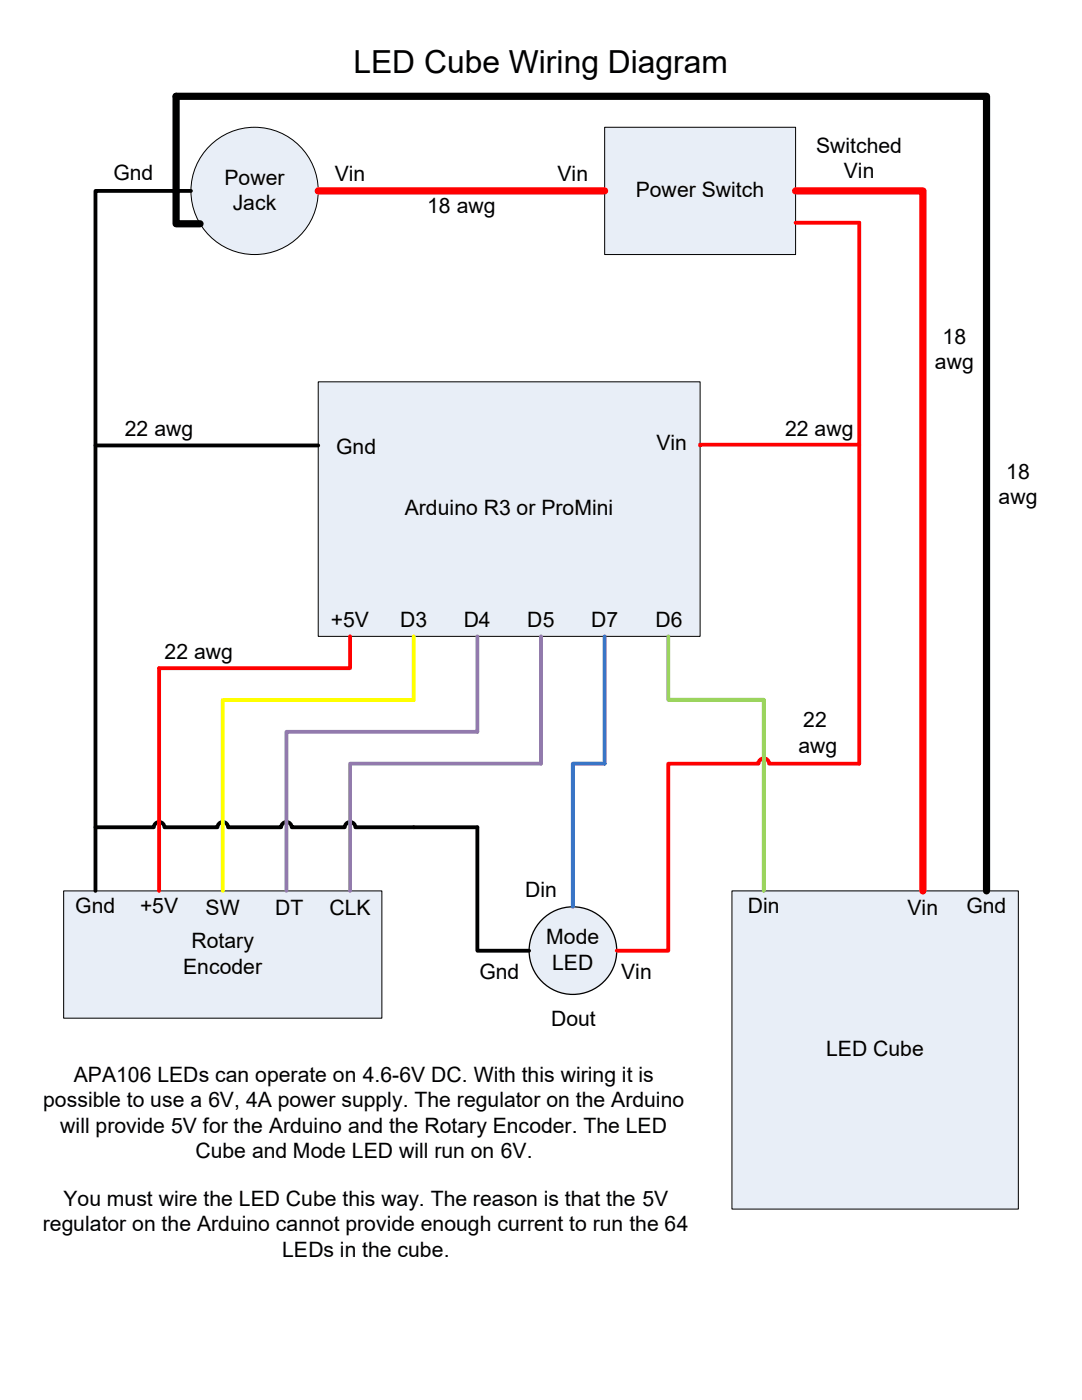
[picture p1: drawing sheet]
<svg xmlns="http://www.w3.org/2000/svg" width="216mm" height="279mm" viewBox="0 0 216 279" stroke-linecap="round" stroke-linejoin="round" font-family="sans-serif">
<defs><g id="words">
<text font-size="6.3" x="70.5" y="14.6">LED Cube Wiring Diagram</text>
<g font-size="4.2">
<text x="22.6" y="35.9">Gnd</text>
<text x="162.9" y="30.5">Switched</text>
<text x="168.4" y="35.6">Vin</text>
<text x="44.8" y="36.8">Power</text>
<text x="46.4" y="41.9">Jack</text>
<text x="66.8" y="36.2">Vin</text>
<text x="111.3" y="36.2">Vin</text>
<text x="126.9" y="39.4">Power Switch</text>
<text x="85.3" y="42.5">18 awg</text>
<text x="188.1" y="68.6">18</text>
<text x="186.6" y="73.7">awg</text>
<text x="24.9" y="87">22 awg</text>
<text x="131" y="89.8">Vin</text>
<text x="156.7" y="87">22 awg</text>
<text x="67.1" y="90.5">Gnd</text>
<text x="200.8" y="95.6">18</text>
<text x="199.3" y="100.7">awg</text>
<text x="80.8" y="102.9">Arduino R3 or ProMini</text>
<text x="66" y="125.1">+5V</text>
<text x="79.8" y="125.1">D3</text>
<text x="92.5" y="125.1">D4</text>
<text x="105.2" y="125.1">D5</text>
<text x="117.9" y="125.1">D7</text>
<text x="130.8" y="125.1">D6</text>
<text x="32.9" y="131.4">22 awg</text>
<text x="160.3" y="145.1">22</text>
<text x="159.3" y="150.2">awg</text>
<text x="104.8" y="179.1">Din</text>
<text x="15" y="182.2">Gnd</text>
<text x="27.9" y="182.2">+5V</text>
<text x="41" y="182.6">SW</text>
<text x="54.9" y="182.6">DT</text>
<text x="65.7" y="182.6">CLK</text>
<text x="149.2" y="182.2">Din</text>
<text x="181.1" y="182.6">Vin</text>
<text x="192.8" y="182.2">Gnd</text>
<text x="38.2" y="189.2">Rotary</text>
<text x="109" y="188.4">Mode</text>
<text x="36.6" y="194.3">Encoder</text>
<text x="95.7" y="195.3">Gnd</text>
<text x="110.2" y="193.5">LED</text>
<text x="124" y="195.3">Vin</text>
<text x="110" y="204.8">Dout</text>
<text x="14.7" y="215.9">APA106 LEDs can operate on 4.6-6V DC. With this wiring it is</text>
<text x="164.8" y="210.8">LED Cube</text>
<text x="8.6" y="221">possible to use a 6V, 4A power supply. The regulator on the Arduino</text>
<text x="12" y="226.1">will provide 5V for the Arduino and the Rotary Encoder. The LED</text>
<text x="39" y="231.1">Cube and Mode LED will run on 6V.</text>
<text x="8.6" y="245.7">regulator on the Arduino cannot provide enough current to run the 64</text>
<text x="12.7" y="240.7">You must wire the LED Cube this way. The reason is that the 5V</text>
<text x="56.3" y="250.8">LEDs in the cube.</text>
</g>
</g></defs>
<circle cx="50.8" cy="38.1" r="12.7" fill="#e8eef7"/>
<circle cx="50.8" cy="38.1" r="12.7" fill="none" stroke="#000" stroke-width=".2"/>
<path d="M120.6 25.4h38.1v25.4h-38.1z" fill="#e8eef7"/>
<path d="M120.6 25.4h38.1v25.4h-38.1z" fill="none" stroke="#000" stroke-width=".2"/>
<path d="M63.5 76.2h76.2v50.8h-76.2z" fill="#e8eef7"/>
<path d="M63.5 76.2h76.2v50.8h-76.2z" fill="none" stroke="#000" stroke-width=".2"/>
<path d="M12.7 177.8h63.5v25.4h-63.5z" fill="#e8eef7"/>
<path d="M12.7 177.8h63.5v25.4h-63.5z" fill="none" stroke="#000" stroke-width=".2"/>
<circle cx="114.3" cy="189.7" r="8.7" fill="#e8eef7"/>
<circle cx="114.3" cy="189.7" r="8.7" fill="none" stroke="#000" stroke-width=".25"/>
<path d="M146 177.8h57.2v63.5h-57.2z" fill="#e8eef7"/>
<path d="M146 177.8h57.2v63.5h-57.2z" fill="none" stroke="#000" stroke-width=".2"/>
<path d="M63.5 38.1h57.1M158.7 38.1h25.4v139.7" fill="none" stroke="#f00" stroke-width="1.4"/>
<path d="M158.7 44.4h12.7v108h-17.9a1.06 1.06 0 0 0-1.1-1.1 1.06 1.06 0 0 0-1.1 1.1h-18v37.3h-10.2M171.4 88.7h-31.7v.2M69.8 127v6.3h-38.1v44.5" fill="none" stroke="#f00" stroke-width=".76"/>
<path d="M38.1 38.1h-19.1v139.7M19 88.9h44.5M19 165.1h11.7a1.06 1.06 0 0 1 1-1.1 1.06 1.06 0 0 1 1.1 1.1h10.6a1.06 1.06 0 0 1 1-1.1 1.06 1.06 0 0 1 1.1 1.1h10.6a1.06 1.06 0 0 1 1-1.1 1.06 1.06 0 0 1 1.1 1.1h10.6a1.06 1.06 0 0 1 1-1.1 1.06 1.06 0 0 1 1.1 1.1h24.3v24.6h10.4" fill="none" stroke="#000" stroke-width=".76"/>
<path d="M133.3 127v12.7h19.1v38.1" fill="none" stroke="#92d050" stroke-width=".76"/>
<path d="M95.2 127v19h-38.1v31.8M107.9 127v25.4h-38.1v25.4" fill="none" stroke="#927aad" stroke-width=".76"/>
<path d="M82.5 127v12.7h-38.1v38.1" fill="none" stroke="#ff0" stroke-width=".76"/>
<path d="M35.1 38.1v6.6h4.8M35.1 38.3v-19.1h161.7v158.6" fill="none" stroke="#000" stroke-width="1.4"/>
<path d="M120.6 127v25.4h-6.3v28.6" fill="none" stroke="#3475cd" stroke-width=".76"/>
<use href="#words"/>
</svg>
